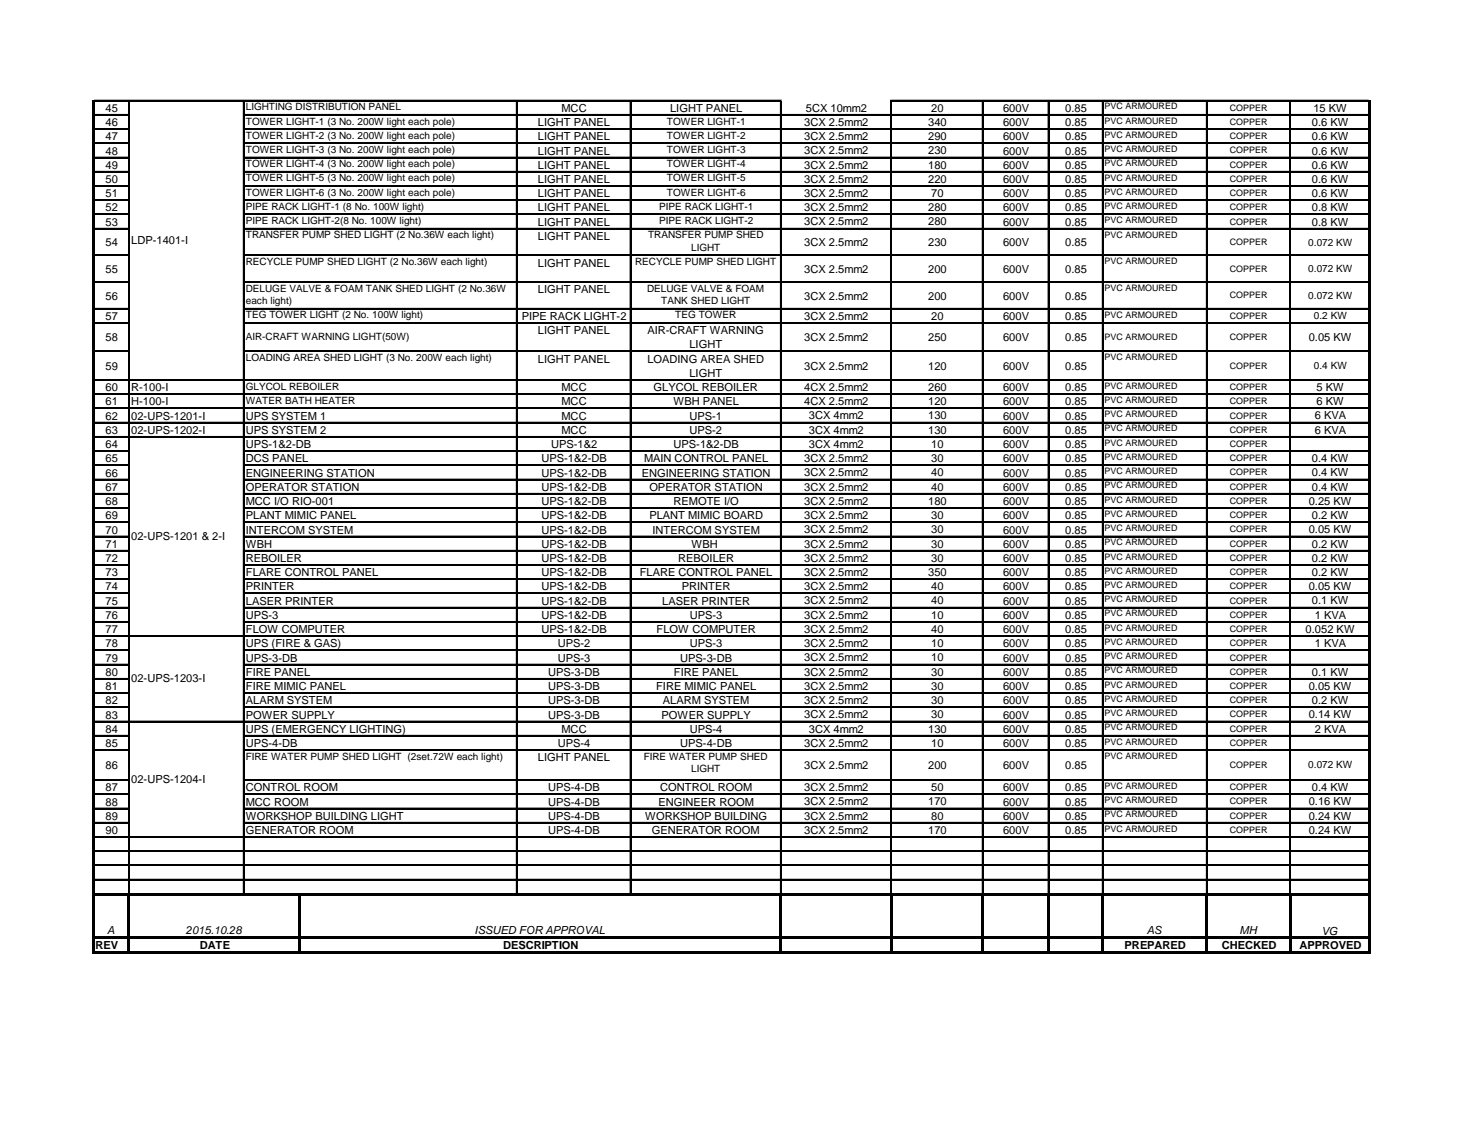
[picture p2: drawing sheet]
<svg xmlns="http://www.w3.org/2000/svg" width="466mm" height="360mm" viewBox="0 0 466 360" stroke-linecap="round" stroke-linejoin="round" font-family="sans-serif">
<defs><g id="words">
<g font-size="3.5">
<text x="33.5" y="35.5">45</text>
<text x="178.2" y="35.5">MCC</text>
<text x="212.7" y="35.5">LIGHT PANEL</text>
<text x="255.8" y="35.4">5CX 10mm2</text>
<text x="295.6" y="35.4">20</text>
<text x="318.4" y="35.5">600V</text>
<text x="338.2" y="35.5">0.85</text>
<text x="416.9" y="35.5">15 KW</text>
<text x="33.5" y="40">46</text>
<text x="170.8" y="40">LIGHT PANEL</text>
<text x="255.3" y="39.9">3CX 2.5mm2</text>
<text x="294.6" y="39.9">340</text>
<text x="318.4" y="40">600V</text>
<text x="338.2" y="40">0.85</text>
<text x="416.4" y="40">0.6 KW</text>
<text x="33.5" y="44.5">47</text>
<text x="170.8" y="44.5">LIGHT PANEL</text>
<text x="255.3" y="44.5">3CX 2.5mm2</text>
<text x="294.6" y="44.5">290</text>
<text x="318.4" y="44.5">600V</text>
<text x="338.2" y="44.5">0.85</text>
<text x="416.4" y="44.5">0.6 KW</text>
<text x="33.5" y="49">48</text>
<text x="33.5" y="53.6">49</text>
<text x="170.8" y="49">LIGHT PANEL</text>
<text x="170.8" y="53.6">LIGHT PANEL</text>
<text x="255.3" y="49">3CX 2.5mm2</text>
<text x="255.3" y="53.5">3CX 2.5mm2</text>
<text x="294.6" y="49">230</text>
<text x="294.6" y="53.5">180</text>
<text x="318.4" y="49">600V</text>
<text x="318.4" y="53.6">600V</text>
<text x="338.2" y="49">0.85</text>
<text x="338.2" y="53.6">0.85</text>
<text x="416.4" y="49">0.6 KW</text>
<text x="416.4" y="53.6">0.6 KW</text>
<text x="33.5" y="58.1">50</text>
<text x="170.8" y="58.1">LIGHT PANEL</text>
<text x="255.3" y="58">3CX 2.5mm2</text>
<text x="294.6" y="58">220</text>
<text x="318.4" y="58.1">600V</text>
<text x="338.2" y="58.1">0.85</text>
<text x="416.4" y="58.1">0.6 KW</text>
<text x="33.5" y="62.6">51</text>
<text x="170.8" y="62.6">LIGHT PANEL</text>
<text x="255.3" y="62.5">3CX 2.5mm2</text>
<text x="295.6" y="62.5">70</text>
<text x="318.4" y="62.6">600V</text>
<text x="338.2" y="62.6">0.85</text>
<text x="416.4" y="62.6">0.6 KW</text>
<text x="33.5" y="67.1">52</text>
<text x="33.5" y="71.6">53</text>
<text x="170.8" y="67.1">LIGHT PANEL</text>
<text x="170.8" y="71.6">LIGHT PANEL</text>
<text x="255.3" y="67">3CX 2.5mm2</text>
<text x="255.3" y="71.6">3CX 2.5mm2</text>
<text x="294.6" y="67">280</text>
<text x="294.6" y="71.6">280</text>
<text x="318.4" y="67.1">600V</text>
<text x="318.4" y="71.6">600V</text>
<text x="338.2" y="67.1">0.85</text>
<text x="338.2" y="71.6">0.85</text>
<text x="416.4" y="67.1">0.8 KW</text>
<text x="416.4" y="71.6">0.8 KW</text>
<text x="41.6" y="77.3">LDP-1401-I</text>
<text x="170.8" y="76.1">LIGHT PANEL</text>
<text x="33.5" y="78.1">54</text>
<text x="255.3" y="78.1">3CX 2.5mm2</text>
<text x="294.6" y="78.1">230</text>
<text x="318.4" y="78.1">600V</text>
<text x="338.2" y="78.1">0.85</text>
<text x="33.5" y="86.6">55</text>
<text x="170.8" y="84.6">LIGHT PANEL</text>
<text x="255.3" y="86.6">3CX 2.5mm2</text>
<text x="294.6" y="86.6">200</text>
<text x="318.4" y="86.6">600V</text>
<text x="338.2" y="86.6">0.85</text>
<text x="33.5" y="95.1">56</text>
<text x="170.8" y="93.1">LIGHT PANEL</text>
<text x="255.3" y="95.1">3CX 2.5mm2</text>
<text x="294.6" y="95.1">200</text>
<text x="318.4" y="95.1">600V</text>
<text x="338.2" y="95.1">0.85</text>
<text x="33.5" y="101.5">57</text>
<text x="165.6" y="101.5">PIPE RACK LIGHT-2</text>
<text x="255.3" y="101.5">3CX 2.5mm2</text>
<text x="295.6" y="101.5">20</text>
<text x="318.4" y="101.5">600V</text>
<text x="338.2" y="101.5">0.85</text>
<text x="170.8" y="106.1">LIGHT PANEL</text>
<text x="205.5" y="106.1">AIR-CRAFT WARNING</text>
<text x="33.5" y="108.3">58</text>
<text x="218.8" y="110.6">LIGHT</text>
<text x="255.3" y="108.3">3CX 2.5mm2</text>
<text x="294.6" y="108.3">250</text>
<text x="318.4" y="108.3">600V</text>
<text x="338.2" y="108.3">0.85</text>
<text x="415.4" y="108.3">0.05 KW</text>
<text x="33.5" y="117.4">59</text>
<text x="170.8" y="115.1">LIGHT PANEL</text>
<text x="205.5" y="115.1">LOADING AREA SHED</text>
<text x="218.8" y="119.6">LIGHT</text>
<text x="255.3" y="117.4">3CX 2.5mm2</text>
<text x="294.6" y="117.4">120</text>
<text x="318.4" y="117.4">600V</text>
<text x="338.2" y="117.4">0.85</text>
<text x="33.5" y="124.1">60</text>
<text x="41.6" y="124.1">R-100-I</text>
<text x="178.2" y="124.1">MCC</text>
<text x="207.5" y="124.1">GLYCOL REBOILER</text>
<text x="255.3" y="124.1">4CX 2.5mm2</text>
<text x="294.6" y="124.1">260</text>
<text x="318.4" y="124.1">600V</text>
<text x="338.2" y="124.1">0.85</text>
<text x="417.9" y="124.1">5 KW</text>
<text x="33.5" y="128.6">61</text>
<text x="41.6" y="128.6">H-100-I</text>
<text x="178.2" y="128.6">MCC</text>
<text x="213.7" y="128.6">WBH PANEL</text>
<text x="255.3" y="128.6">4CX 2.5mm2</text>
<text x="294.6" y="128.6">120</text>
<text x="318.4" y="128.6">600V</text>
<text x="338.2" y="128.6">0.85</text>
<text x="417.9" y="128.6">6 KW</text>
<text x="33.5" y="133.2">62</text>
<text x="33.5" y="137.7">63</text>
<text x="41.6" y="133.2">02-UPS-1201-I</text>
<text x="41.6" y="137.7">02-UPS-1202-I</text>
<text x="78" y="137.7">UPS SYSTEM 2</text>
<text x="78" y="133.2">UPS SYSTEM 1</text>
<text x="178.2" y="133.2">MCC</text>
<text x="178.2" y="137.7">MCC</text>
<text x="218.8" y="133.2">UPS-1</text>
<text x="218.8" y="137.7">UPS-2</text>
<text x="256.8" y="133.1">3CX 4mm2</text>
<text x="256.8" y="137.6">3CX 4mm2</text>
<text x="294.6" y="133.1">130</text>
<text x="294.6" y="137.6">130</text>
<text x="318.4" y="133.2">600V</text>
<text x="318.4" y="137.7">600V</text>
<text x="338.2" y="133.2">0.85</text>
<text x="338.2" y="137.7">0.85</text>
<text x="417.3" y="133.1">6 KVA</text>
<text x="417.3" y="137.6">6 KVA</text>
<text x="33.5" y="142.2">64</text>
<text x="78" y="142.2">UPS-1&amp;2-DB</text>
<text x="174.9" y="142.2">UPS-1&amp;2</text>
<text x="213.8" y="142.2">UPS-1&amp;2-DB</text>
<text x="256.8" y="142.1">3CX 4mm2</text>
<text x="295.6" y="142.1">10</text>
<text x="318.4" y="142.2">600V</text>
<text x="338.2" y="142.2">0.85</text>
<text x="33.5" y="146.7">65</text>
<text x="78" y="146.7">DCS PANEL</text>
<text x="171.9" y="146.7">UPS-1&amp;2-DB</text>
<text x="204.4" y="146.7">MAIN CONTROL PANEL</text>
<text x="255.3" y="146.6">3CX 2.5mm2</text>
<text x="295.6" y="146.6">30</text>
<text x="318.4" y="146.7">600V</text>
<text x="338.2" y="146.7">0.85</text>
<text x="416.4" y="146.6">0.4 KW</text>
<text x="33.5" y="151.2">66</text>
<text x="33.5" y="155.7">67</text>
<text x="78" y="151.2">ENGINEERING STATION</text>
<text x="78" y="155.7">OPERATOR STATION</text>
<text x="171.9" y="151.2">UPS-1&amp;2-DB</text>
<text x="171.9" y="155.7">UPS-1&amp;2-DB</text>
<text x="203.7" y="151.2">ENGINEERING STATION</text>
<text x="206.1" y="155.7">OPERATOR STATION</text>
<text x="255.3" y="151.2">3CX 2.5mm2</text>
<text x="255.3" y="155.7">3CX 2.5mm2</text>
<text x="295.6" y="151.2">40</text>
<text x="295.6" y="155.7">40</text>
<text x="318.4" y="151.2">600V</text>
<text x="318.4" y="155.7">600V</text>
<text x="338.2" y="151.2">0.85</text>
<text x="338.2" y="155.7">0.85</text>
<text x="416.4" y="151.2">0.4 KW</text>
<text x="416.4" y="155.7">0.4 KW</text>
<text x="33.5" y="160.3">68</text>
<text x="78" y="160.3">MCC I/O RIO-001</text>
<text x="171.9" y="160.3">UPS-1&amp;2-DB</text>
<text x="213.8" y="160.3">REMOTE I/O</text>
<text x="255.3" y="160.2">3CX 2.5mm2</text>
<text x="294.6" y="160.2">180</text>
<text x="318.4" y="160.3">600V</text>
<text x="338.2" y="160.3">0.85</text>
<text x="415.4" y="160.2">0.25 KW</text>
<text x="33.5" y="164.8">69</text>
<text x="78" y="164.8">PLANT MIMIC PANEL</text>
<text x="171.9" y="164.8">UPS-1&amp;2-DB</text>
<text x="206.1" y="164.8">PLANT MIMIC BOARD</text>
<text x="255.3" y="164.7">3CX 2.5mm2</text>
<text x="295.6" y="164.7">30</text>
<text x="318.4" y="164.8">600V</text>
<text x="338.2" y="164.8">0.85</text>
<text x="416.4" y="164.7">0.2 KW</text>
<text x="33.5" y="169.3">70</text>
<text x="33.5" y="173.8">71</text>
<text x="41.6" y="171.3">02-UPS-1201 &amp; 2-I</text>
<text x="78" y="169.3">INTERCOM SYSTEM</text>
<text x="78" y="173.8">WBH</text>
<text x="171.9" y="169.3">UPS-1&amp;2-DB</text>
<text x="171.9" y="173.8">UPS-1&amp;2-DB</text>
<text x="207.1" y="169.3">INTERCOM SYSTEM</text>
<text x="219.5" y="173.8">WBH</text>
<text x="255.3" y="169.2">3CX 2.5mm2</text>
<text x="255.3" y="173.7">3CX 2.5mm2</text>
<text x="295.6" y="169.2">30</text>
<text x="295.6" y="173.7">30</text>
<text x="318.4" y="169.3">600V</text>
<text x="318.4" y="173.8">600V</text>
<text x="338.2" y="169.3">0.85</text>
<text x="338.2" y="173.8">0.85</text>
<text x="415.4" y="169.2">0.05 KW</text>
<text x="416.4" y="173.7">0.2 KW</text>
<text x="33.5" y="178.3">72</text>
<text x="78" y="178.3">REBOILER</text>
<text x="171.9" y="178.3">UPS-1&amp;2-DB</text>
<text x="215.3" y="178.3">REBOILER</text>
<text x="255.3" y="178.3">3CX 2.5mm2</text>
<text x="295.6" y="178.3">30</text>
<text x="318.4" y="178.3">600V</text>
<text x="338.2" y="178.3">0.85</text>
<text x="416.4" y="178.3">0.2 KW</text>
<text x="33.5" y="182.8">73</text>
<text x="78" y="182.8">FLARE CONTROL PANEL</text>
<text x="171.9" y="182.8">UPS-1&amp;2-DB</text>
<text x="203.1" y="182.8">FLARE CONTROL PANEL</text>
<text x="255.3" y="182.8">3CX 2.5mm2</text>
<text x="294.6" y="182.8">350</text>
<text x="318.4" y="182.8">600V</text>
<text x="338.2" y="182.8">0.85</text>
<text x="416.4" y="182.8">0.2 KW</text>
<text x="33.5" y="187.4">74</text>
<text x="33.5" y="191.9">75</text>
<text x="78" y="187.4">PRINTER</text>
<text x="78" y="191.9">LASER PRINTER</text>
<text x="171.9" y="187.4">UPS-1&amp;2-DB</text>
<text x="171.9" y="191.9">UPS-1&amp;2-DB</text>
<text x="210.2" y="191.9">LASER PRINTER</text>
<text x="216.4" y="187.4">PRINTER</text>
<text x="255.3" y="187.3">3CX 2.5mm2</text>
<text x="255.3" y="191.8">3CX 2.5mm2</text>
<text x="295.6" y="187.3">40</text>
<text x="295.6" y="191.8">40</text>
<text x="318.4" y="187.4">600V</text>
<text x="318.4" y="191.9">600V</text>
<text x="338.2" y="187.4">0.85</text>
<text x="338.2" y="191.9">0.85</text>
<text x="415.4" y="187.3">0.05 KW</text>
<text x="416.4" y="191.8">0.1 KW</text>
<text x="33.5" y="196.4">76</text>
<text x="78" y="196.4">UPS-3</text>
<text x="171.9" y="196.4">UPS-1&amp;2-DB</text>
<text x="219" y="196.4">UPS-3</text>
<text x="255.3" y="196.3">3CX 2.5mm2</text>
<text x="295.6" y="196.3">10</text>
<text x="318.4" y="196.4">600V</text>
<text x="338.2" y="196.4">0.85</text>
<text x="417.3" y="196.3">1 KVA</text>
<text x="33.5" y="200.9">77</text>
<text x="78" y="200.9">FLOW COMPUTER</text>
<text x="171.9" y="200.9">UPS-1&amp;2-DB</text>
<text x="208.4" y="200.9">FLOW COMPUTER</text>
<text x="255.3" y="200.8">3CX 2.5mm2</text>
<text x="295.6" y="200.8">40</text>
<text x="318.4" y="200.9">600V</text>
<text x="338.2" y="200.9">0.85</text>
<text x="414.4" y="200.8">0.052 KW</text>
<text x="33.5" y="205.4">78</text>
<text x="33.5" y="209.9">79</text>
<text x="78" y="205.4">UPS (FIRE &amp; GAS)</text>
<text x="78" y="209.9">UPS-3-DB</text>
<text x="177.1" y="205.4">UPS-2</text>
<text x="177.1" y="209.9">UPS-3</text>
<text x="215.9" y="209.9">UPS-3-DB</text>
<text x="219" y="205.4">UPS-3</text>
<text x="255.3" y="205.4">3CX 2.5mm2</text>
<text x="255.3" y="209.9">3CX 2.5mm2</text>
<text x="295.6" y="205.4">10</text>
<text x="295.6" y="209.9">10</text>
<text x="318.4" y="205.4">600V</text>
<text x="318.4" y="209.9">600V</text>
<text x="338.2" y="205.4">0.85</text>
<text x="338.2" y="209.9">0.85</text>
<text x="417.3" y="205.4">1 KVA</text>
<text x="33.5" y="214.5">80</text>
<text x="78" y="214.5">FIRE PANEL</text>
<text x="174" y="214.5">UPS-3-DB</text>
<text x="213.9" y="214.5">FIRE PANEL</text>
<text x="255.3" y="214.4">3CX 2.5mm2</text>
<text x="295.6" y="214.4">30</text>
<text x="318.4" y="214.5">600V</text>
<text x="338.2" y="214.5">0.85</text>
<text x="416.4" y="214.4">0.1 KW</text>
<text x="33.5" y="219">81</text>
<text x="41.6" y="216.5">02-UPS-1203-I</text>
<text x="78" y="219">FIRE MIMIC PANEL</text>
<text x="174" y="219">UPS-3-DB</text>
<text x="208.2" y="219">FIRE MIMIC PANEL</text>
<text x="255.3" y="218.9">3CX 2.5mm2</text>
<text x="295.6" y="218.9">30</text>
<text x="318.4" y="219">600V</text>
<text x="338.2" y="219">0.85</text>
<text x="415.4" y="218.9">0.05 KW</text>
<text x="33.5" y="223.5">82</text>
<text x="78" y="223.5">ALARM SYSTEM</text>
<text x="174" y="223.5">UPS-3-DB</text>
<text x="210.4" y="223.5">ALARM SYSTEM</text>
<text x="255.3" y="223.4">3CX 2.5mm2</text>
<text x="255.3" y="227.9">3CX 2.5mm2</text>
<text x="295.6" y="223.4">30</text>
<text x="295.6" y="227.9">30</text>
<text x="318.4" y="223.5">600V</text>
<text x="338.2" y="223.5">0.85</text>
<text x="415.4" y="227.9">0.14 KW</text>
<text x="416.4" y="223.4">0.2 KW</text>
<text x="33.5" y="228">83</text>
<text x="33.5" y="232.5">84</text>
<text x="78" y="232.5">UPS (EMERGENCY LIGHTING)</text>
<text x="78" y="228">POWER SUPPLY</text>
<text x="174" y="228">UPS-3-DB</text>
<text x="178.2" y="232.5">MCC</text>
<text x="210" y="228">POWER SUPPLY</text>
<text x="219" y="232.5">UPS-4</text>
<text x="256.8" y="232.5">3CX 4mm2</text>
<text x="294.6" y="232.5">130</text>
<text x="318.4" y="228">600V</text>
<text x="318.4" y="232.5">600V</text>
<text x="338.2" y="228">0.85</text>
<text x="338.2" y="232.5">0.85</text>
<text x="417.3" y="232.5">2 KVA</text>
<text x="33.5" y="237">85</text>
<text x="78" y="237">UPS-4-DB</text>
<text x="177.1" y="237">UPS-4</text>
<text x="215.9" y="237">UPS-4-DB</text>
<text x="255.3" y="237">3CX 2.5mm2</text>
<text x="295.6" y="237">10</text>
<text x="318.4" y="237">600V</text>
<text x="338.2" y="237">0.85</text>
<text x="33.5" y="244">86</text>
<text x="170.8" y="241.6">LIGHT PANEL</text>
<text x="255.3" y="244">3CX 2.5mm2</text>
<text x="294.6" y="244">200</text>
<text x="318.4" y="244">600V</text>
<text x="338.2" y="244">0.85</text>
<text x="33.5" y="251.1">87</text>
<text x="41.6" y="248.4">02-UPS-1204-I</text>
<text x="78" y="251.1">CONTROL ROOM</text>
<text x="174" y="251.1">UPS-4-DB</text>
<text x="209.6" y="251.1">CONTROL ROOM</text>
<text x="255.3" y="251">3CX 2.5mm2</text>
<text x="295.6" y="251">50</text>
<text x="318.4" y="251.1">600V</text>
<text x="338.2" y="251.1">0.85</text>
<text x="416.4" y="251">0.4 KW</text>
<text x="33.5" y="255.6">88</text>
<text x="78" y="255.6">MCC ROOM</text>
<text x="174" y="255.6">UPS-4-DB</text>
<text x="209" y="255.6">ENGINEER ROOM</text>
<text x="255.3" y="255.5">3CX 2.5mm2</text>
<text x="294.6" y="255.5">170</text>
<text x="318.4" y="255.6">600V</text>
<text x="338.2" y="255.6">0.85</text>
<text x="415.4" y="255.5">0.16 KW</text>
<text x="33.5" y="260.1">89</text>
<text x="78" y="260.1">WORKSHOP BUILDING LIGHT</text>
<text x="174" y="260.1">UPS-4-DB</text>
<text x="204.8" y="260.1">WORKSHOP BUILDING</text>
<text x="255.3" y="260.1">3CX 2.5mm2</text>
<text x="295.6" y="260.1">80</text>
<text x="318.4" y="260.1">600V</text>
<text x="338.2" y="260.1">0.85</text>
<text x="415.4" y="260.1">0.24 KW</text>
<text x="33.5" y="264.6">90</text>
<text x="78" y="264.6">GENERATOR ROOM</text>
<text x="174" y="264.6">UPS-4-DB</text>
<text x="206.9" y="264.6">GENERATOR ROOM</text>
<text x="255.3" y="264.6">3CX 2.5mm2</text>
<text x="294.6" y="264.6">170</text>
<text x="318.4" y="264.6">600V</text>
<text x="338.2" y="264.6">0.85</text>
<text x="415.4" y="264.6">0.24 KW</text>
<text x="34" y="296.3">A</text>
<text x="59" y="296.3">2015.10.28</text>
<text x="150.7" y="296.3">ISSUED FOR APPROVAL</text>
<text x="364" y="296.3">AS</text>
<text x="393.4" y="296.3">MH</text>
<text x="419.4" y="296.5">VG</text>
<text x="30.3" y="301">REV</text>
<text x="63.4" y="301">DATE</text>
<text x="159.7" y="301.1">DESCRIPTION</text>
<text x="357" y="301.3">PREPARED</text>
<text x="387.8" y="301.3">CHECKED</text>
<text x="412.5" y="301">APPROVED</text>
</g>
<g font-size="3.2">
<text x="78" y="35">LIGHTING DISTRIBUTION PANEL</text>
<text x="78" y="39.5">TOWER LIGHT-1 (3 No. 200W light each pole)</text>
<text x="211.7" y="39.5">TOWER LIGHT-1</text>
<text x="78" y="44">TOWER LIGHT-2 (3 No. 200W light each pole)</text>
<text x="211.7" y="44">TOWER LIGHT-2</text>
<text x="78" y="48.5">TOWER LIGHT-3 (3 No. 200W light each pole)</text>
<text x="78" y="53.1">TOWER LIGHT-4 (3 No. 200W light each pole)</text>
<text x="211.7" y="48.5">TOWER LIGHT-3</text>
<text x="211.7" y="53.1">TOWER LIGHT-4</text>
<text x="78" y="57.6">TOWER LIGHT-5 (3 No. 200W light each pole)</text>
<text x="211.7" y="57.6">TOWER LIGHT-5</text>
<text x="78" y="62.1">TOWER LIGHT-6 (3 No. 200W light each pole)</text>
<text x="211.7" y="62.1">TOWER LIGHT-6</text>
<text x="78" y="66.6">PIPE RACK LIGHT-1 (8 No. 100W light)</text>
<text x="78" y="71.1">PIPE RACK LIGHT-2(8 No. 100W light)</text>
<text x="209.2" y="66.6">PIPE RACK LIGHT-1</text>
<text x="209.2" y="71.1">PIPE RACK LIGHT-2</text>
<text x="78" y="75.7">TRANSFER PUMP SHED LIGHT (2 No.36W each light)</text>
<text x="205.7" y="75.7">TRANSFER PUMP SHED</text>
<text x="415.3" y="77.9">0.072 KW</text>
<text x="219.4" y="79.6">LIGHT</text>
<text x="78" y="84.1">RECYCLE PUMP SHED LIGHT (2 No.36W each light)</text>
<text x="201.6" y="84.1">RECYCLE PUMP SHED LIGHT</text>
<text x="415.3" y="86.4">0.072 KW</text>
<text x="78" y="92.6">DELUGE VALVE &amp; FOAM TANK SHED LIGHT (2 No.36W</text>
<text x="205.4" y="92.6">DELUGE VALVE &amp; FOAM</text>
<text x="415.3" y="94.8">0.072 KW</text>
<text x="78" y="96.5">each light)</text>
<text x="78" y="101.1">TEG TOWER LIGHT (2 No. 100W light)</text>
<text x="209.9" y="96.5">TANK SHED LIGHT</text>
<text x="214.3" y="101.1">TEG TOWER</text>
<text x="417" y="101.3">0.2 KW</text>
<text x="78" y="107.9">AIR-CRAFT WARNING LIGHT(50W)</text>
<text x="78" y="114.6">LOADING AREA SHED LIGHT (3 No. 200W each light)</text>
<text x="417" y="117.1">0.4 KW</text>
<text x="78" y="123.6">GLYCOL REBOILER</text>
<text x="78" y="128.2">WATER BATH HEATER</text>
<text x="78" y="241.1">FIRE WATER PUMP SHED LIGHT (2set.72W each light)</text>
<text x="204.4" y="241.1">FIRE WATER PUMP SHED</text>
<text x="219.4" y="245">LIGHT</text>
<text x="415.3" y="243.8">0.072 KW</text>
</g>
<g font-size="2.8">
<text x="350.6" y="34.7">PVC ARMOURED</text>
<text x="390.4" y="35.1">COPPER</text>
<text x="350.6" y="39.2">PVC ARMOURED</text>
<text x="390.4" y="39.7">COPPER</text>
<text x="350.6" y="43.8">PVC ARMOURED</text>
<text x="390.4" y="44.2">COPPER</text>
<text x="350.6" y="48.3">PVC ARMOURED</text>
<text x="350.6" y="52.8">PVC ARMOURED</text>
<text x="390.4" y="48.7">COPPER</text>
<text x="390.4" y="53.2">COPPER</text>
<text x="350.6" y="57.3">PVC ARMOURED</text>
<text x="390.4" y="57.7">COPPER</text>
<text x="350.6" y="61.8">PVC ARMOURED</text>
<text x="390.4" y="62.2">COPPER</text>
<text x="350.6" y="66.3">PVC ARMOURED</text>
<text x="350.6" y="70.8">PVC ARMOURED</text>
<text x="390.4" y="66.8">COPPER</text>
<text x="390.4" y="71.3">COPPER</text>
<text x="350.6" y="75.4">PVC ARMOURED</text>
<text x="390.4" y="77.8">COPPER</text>
<text x="350.6" y="83.8">PVC ARMOURED</text>
<text x="390.4" y="86.2">COPPER</text>
<text x="350.6" y="92.3">PVC ARMOURED</text>
<text x="390.4" y="94.7">COPPER</text>
<text x="350.6" y="100.8">PVC ARMOURED</text>
<text x="390.4" y="101.2">COPPER</text>
<text x="350.6" y="108">PVC ARMOURED</text>
<text x="390.4" y="108">COPPER</text>
<text x="350.6" y="114.3">PVC ARMOURED</text>
<text x="390.4" y="117">COPPER</text>
<text x="350.6" y="123.4">PVC ARMOURED</text>
<text x="390.4" y="123.8">COPPER</text>
<text x="350.6" y="127.9">PVC ARMOURED</text>
<text x="390.4" y="128.3">COPPER</text>
<text x="350.6" y="132.4">PVC ARMOURED</text>
<text x="350.6" y="136.9">PVC ARMOURED</text>
<text x="390.4" y="132.8">COPPER</text>
<text x="390.4" y="137.3">COPPER</text>
<text x="350.6" y="141.4">PVC ARMOURED</text>
<text x="390.4" y="141.8">COPPER</text>
<text x="350.6" y="145.9">PVC ARMOURED</text>
<text x="390.4" y="146.4">COPPER</text>
<text x="350.6" y="150.4">PVC ARMOURED</text>
<text x="350.6" y="155">PVC ARMOURED</text>
<text x="390.4" y="150.9">COPPER</text>
<text x="390.4" y="155.4">COPPER</text>
<text x="350.6" y="159.5">PVC ARMOURED</text>
<text x="390.4" y="159.9">COPPER</text>
<text x="350.6" y="164">PVC ARMOURED</text>
<text x="390.4" y="164.4">COPPER</text>
<text x="350.6" y="168.5">PVC ARMOURED</text>
<text x="350.6" y="173">PVC ARMOURED</text>
<text x="390.4" y="168.9">COPPER</text>
<text x="390.4" y="173.5">COPPER</text>
<text x="350.6" y="177.6">PVC ARMOURED</text>
<text x="390.4" y="178">COPPER</text>
<text x="350.6" y="182.1">PVC ARMOURED</text>
<text x="390.4" y="182.5">COPPER</text>
<text x="350.6" y="186.6">PVC ARMOURED</text>
<text x="350.6" y="191.1">PVC ARMOURED</text>
<text x="390.4" y="187">COPPER</text>
<text x="390.4" y="191.5">COPPER</text>
<text x="350.6" y="195.6">PVC ARMOURED</text>
<text x="390.4" y="196">COPPER</text>
<text x="350.6" y="200.1">PVC ARMOURED</text>
<text x="390.4" y="200.6">COPPER</text>
<text x="350.6" y="204.7">PVC ARMOURED</text>
<text x="350.6" y="209.2">PVC ARMOURED</text>
<text x="390.4" y="205.1">COPPER</text>
<text x="390.4" y="209.6">COPPER</text>
<text x="350.6" y="213.7">PVC ARMOURED</text>
<text x="390.4" y="214.1">COPPER</text>
<text x="350.6" y="218.2">PVC ARMOURED</text>
<text x="390.4" y="218.6">COPPER</text>
<text x="350.6" y="222.7">PVC ARMOURED</text>
<text x="350.6" y="227.2">PVC ARMOURED</text>
<text x="390.4" y="223.1">COPPER</text>
<text x="390.4" y="227.7">COPPER</text>
<text x="350.6" y="231.8">PVC ARMOURED</text>
<text x="390.4" y="232.2">COPPER</text>
<text x="350.6" y="236.3">PVC ARMOURED</text>
<text x="390.4" y="236.7">COPPER</text>
<text x="350.6" y="240.8">PVC ARMOURED</text>
<text x="390.4" y="243.7">COPPER</text>
<text x="350.6" y="250.3">PVC ARMOURED</text>
<text x="390.4" y="250.7">COPPER</text>
<text x="350.6" y="254.8">PVC ARMOURED</text>
<text x="390.4" y="255.3">COPPER</text>
<text x="350.6" y="259.3">PVC ARMOURED</text>
<text x="350.6" y="263.9">PVC ARMOURED</text>
<text x="390.4" y="259.8">COPPER</text>
<text x="390.4" y="264.3">COPPER</text>
</g>
</g></defs>
<g fill="none" stroke="#000" stroke-width=".32">
<path d="M30 31.8h218M30 36.3h11.1M40.8 32.1v251.3M77.2 32.1v251.3M77.6 36.3h356.7M163.9 32.1v251.3M200 32.1v251.3M247.7 32.1v251.3M282.7 31.8v251.6M283.1 31.8h151.2M311.8 32.1v251.3M332.7 32.1v251.3"/>
<path d="M349.9 32.1v251.3M382.9 32.1v251.3M409.5 32.1v251.3M30 40.8h11.1M30 45.3h11.1M30 49.9h11.1M30 54.4h11.1M30 58.9h11.1M77.6 40.8h356.7M77.6 45.3h356.7M77.6 49.9h356.7M77.6 54.4h356.7"/>
<path d="M77.6 58.9h356.7M30 63.4h11.1M30 67.9h11.1M30 72.4h11.1M77.6 63.4h356.7M77.6 67.9h356.7M77.6 72.4h356.7M30 80.9h11.1M30 89.4h11.1M30 97.8h11.1M77.6 80.9h356.7M77.6 89.4h356.7"/>
<path d="M77.6 97.8h356.7M30 102.4h11.1M30 111.4h11.1M77.6 102.4h356.7M77.6 111.4h356.7M30 120.4h404.3M30 124.9h404.3M30 129.5h404.3M30 134h404.3M30 138.5h404.3M30 143h11.1M30 147.5h11.1"/>
<path d="M30 152h11.1M30 156.6h11.1M77.6 143h356.7M77.6 147.5h356.7M77.6 152h356.7M77.6 156.6h356.7M30 161.1h11.1M30 165.6h11.1M30 170.1h11.1M30 174.6h11.1M30 179.1h11.1M77.6 161.1h356.7"/>
<path d="M77.6 165.6h356.7M77.6 170.1h356.7M77.6 174.6h356.7M77.6 179.1h356.7M30 183.7h11.1M30 188.2h11.1M30 192.7h11.1M30 197.2h11.1M77.6 183.7h356.7M77.6 188.2h356.7M77.6 192.7h356.7M77.6 197.2h356.7"/>
<path d="M30 206.2h11.1M30 210.8h11.1M30 215.3h11.1M30 219.8h11.1M30 201.7h404.3M77.6 206.2h356.7M77.6 210.8h356.7M77.6 215.3h356.7M77.6 219.8h356.7M30 224.3h11.1M30 233.3h11.1M30 237.9h11.1"/>
<path d="M30 228.8h404.3M77.6 224.3h356.7M77.6 233.3h356.7M77.6 237.9h356.7M30 247.4h11.1M30 251.9h11.1M30 256.4h11.1M77.6 247.4h356.7M77.6 251.9h356.7M77.6 256.4h356.7M30 260.9h11.1M30 265.4h404.3"/>
<path d="M30 270h404.3M30 274.5h404.3M30 279h404.3M77.6 260.9h356.7"/>
</g>
<g fill="none" stroke="#000" stroke-width=".35">
<path d="M30 31.9h218M30 36.5h11.1M41 32.1v251.4M77.4 32.1v251.4M77.6 36.5h356.7M164 32.1v251.4M200.2 32.1v251.4M247.9 32.1v251.4M282.9 31.8v251.7M283 31.9h151.3M311.9 32.1v251.4M332.8 32.1v251.4"/>
<path d="M350 32.1v251.4M383.1 32.1v251.4M409.6 32.1v251.4M30 41h11.1M30 45.5h11.1M30 50h11.1M30 54.5h11.1M30 59h11.1M77.6 41h356.7M77.6 45.5h356.7M77.6 50h356.7M77.6 54.5h356.7"/>
<path d="M77.6 59h356.7M30 63.5h11.1M30 68.1h11.1M30 72.6h11.1M77.6 63.5h356.7M77.6 68.1h356.7M77.6 72.6h356.7M30 81.1h11.1M30 89.5h11.1M30 98h11.1M77.6 81.1h356.7M77.6 89.5h356.7"/>
<path d="M77.6 98h356.7M30 102.5h11.1M30 111.5h11.1M77.6 102.5h356.7M77.6 111.5h356.7M30 120.6h404.3M30 125.1h404.3M30 129.6h404.3M30 134.1h404.3M30 138.6h404.3M30 143.2h11.1M30 147.7h11.1"/>
<path d="M30 152.2h11.1M30 156.7h11.1M77.6 143.2h356.7M77.6 147.7h356.7M77.6 152.2h356.7M77.6 156.7h356.7M30 161.2h11.1M30 165.7h11.1M30 170.3h11.1M30 174.8h11.1M30 179.3h11.1M77.6 161.2h356.7"/>
<path d="M77.6 165.7h356.7M77.6 170.3h356.7M77.6 174.8h356.7M77.6 179.3h356.7M30 183.8h11.1M30 188.3h11.1M30 192.8h11.1M30 197.3h11.1M77.6 183.8h356.7M77.6 188.3h356.7M77.6 192.8h356.7M77.6 197.3h356.7"/>
<path d="M30 206.4h11.1M30 210.9h11.1M30 215.4h11.1M30 219.9h11.1M30 201.9h404.3M77.6 206.4h356.7M77.6 210.9h356.7M77.6 215.4h356.7M77.6 219.9h356.7M30 224.4h11.1M30 233.5h11.1M30 238h11.1"/>
<path d="M30 229h404.3M77.6 224.4h356.7M77.6 233.5h356.7M77.6 238h356.7M30 247.5h11.1M30 252h11.1M30 256.6h11.1M77.6 247.5h356.7M77.6 252h356.7M77.6 256.6h356.7M30 261.1h11.1M30 265.6h404.3"/>
<path d="M30 270.1h404.3M30 274.6h404.3M30 279.1h404.3M77.6 261.1h356.7"/>
</g>
<g fill="#000">
<path d="M30 283.5h405v.7h-405z" fill-rule="evenodd"/>
<path d="M30 297.2h405v.7h-405z" fill-rule="evenodd"/>
<path d="M29.3 31.8h.7v270.9h-.7z" fill-rule="evenodd"/>
<path d="M30 302h405v.7h-405z" fill-rule="evenodd"/>
<path d="M40.6 284.2h.7v18.5h-.7z" fill-rule="evenodd"/>
<path d="M94.8 284.2h.7v18.5h-.7z" fill-rule="evenodd"/>
<path d="M247.5 284.2h.7v18.5h-.7z" fill-rule="evenodd"/>
<path d="M282.5 284.2h.7v18.5h-.7z" fill-rule="evenodd"/>
<path d="M311.5 284.2h.8v18.5h-.8z" fill-rule="evenodd"/>
<path d="M332.4 284.2h.7v18.5h-.7z" fill-rule="evenodd"/>
<path d="M349.7 284.2h.7v18.5h-.7z" fill-rule="evenodd"/>
<path d="M382.7 284.2h.7v18.5h-.7z" fill-rule="evenodd"/>
<path d="M409.2 284.2h.7v18.5h-.7z" fill-rule="evenodd"/>
<path d="M434.3 31.8h.7v270.9h-.7z" fill-rule="evenodd"/>
</g>
<use href="#words"/>
</svg>
